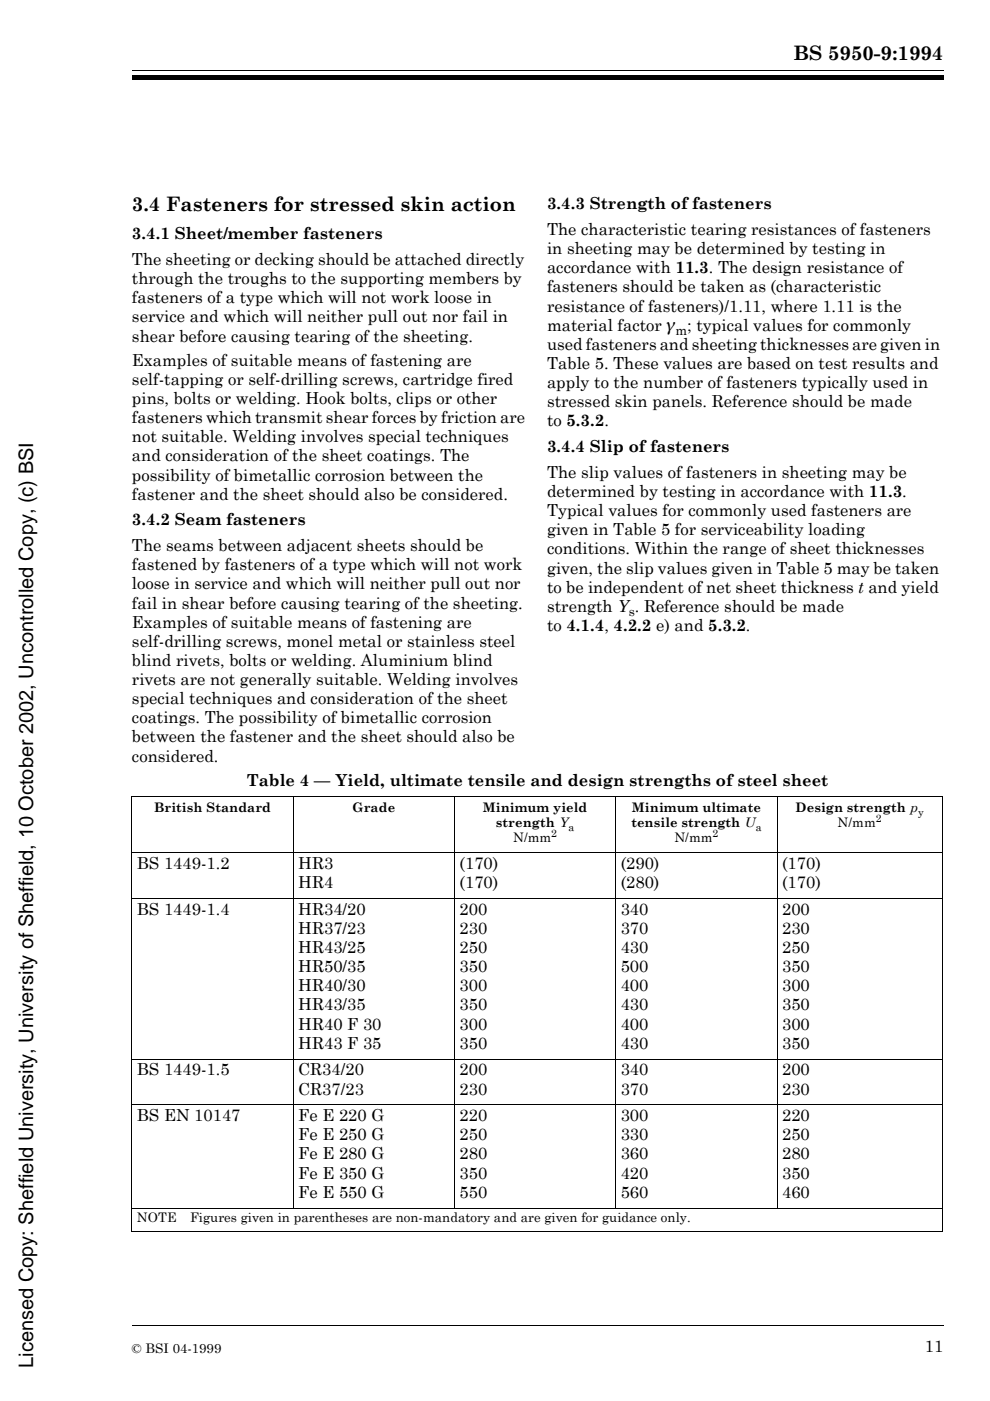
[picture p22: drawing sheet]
<svg xmlns="http://www.w3.org/2000/svg" width="210mm" height="297mm" viewBox="0 0 210 297" stroke-linecap="round" stroke-linejoin="round" font-family="sans-serif">
<defs><g id="words">
<g font-size="4.2">
<text x="168.2" y="12.8">BS 5950-9:1994</text>
<text x="28" y="44.8">3.4 Fasteners for stressed skin action</text>
<text x="7.1" y="290" transform="rotate(-90 7.1 290)">Licensed Copy: Sheffield University, University of Sheffield, 10 October 2002, Uncontrolled Copy, (c) BSI</text>
</g>
<g font-size="3.5">
<text x="116" y="44.4">3.4.3 Strength of fasteners</text>
<text x="28" y="50.7">3.4.1 Sheet/member fasteners</text>
<text x="116" y="49.8">The characteristic tearing resistances of fasteners</text>
<text x="116" y="53.9">in sheeting may be determined by testing in</text>
<text x="28" y="56.2">The sheeting or decking should be attached directly</text>
<text x="116" y="57.9">accordance with 11.3. The design resistance of</text>
<text x="28" y="60.2">through the troughs to the supporting members by</text>
<text x="28" y="64.3">fasteners of a type which will not work loose in</text>
<text x="116" y="62">fasteners should be taken as (characteristic</text>
<text x="28" y="68.4">service and which will neither pull out nor fail in</text>
<text x="116" y="66.1">resistance of fasteners)/1.11, where 1.11 is the</text>
<text x="116" y="70.1">material factor æ</text>
<text x="145.7" y="70.1">; typical values for commonly</text>
<text x="28" y="72.4">shear before causing tearing of the sheeting.</text>
<text x="28" y="77.5">Examples of suitable means of fastening are</text>
<text x="116" y="74.2">used fasteners and sheeting thicknesses are given in</text>
<text x="28" y="81.6">self-tapping or self-drilling screws, cartridge fired</text>
<text x="116" y="78.2">Table 5. These values are based on test results and</text>
<text x="116" y="82.3">apply to the number of fasteners typically used in</text>
<text x="28" y="85.6">pins, bolts or welding. Hook bolts, clips or other</text>
<text x="28" y="89.7">fasteners which transmit shear forces by friction are</text>
<text x="116" y="86.3">stressed skin panels. Reference should be made</text>
<text x="28" y="93.8">not suitable. Welding involves special techniques</text>
<text x="116" y="90.4">to 5.3.2.</text>
<text x="116" y="95.9">3.4.4 Slip of fasteners</text>
<text x="28" y="97.8">and consideration of the sheet coatings. The</text>
<text x="28" y="101.9">possibility of bimetallic corrosion between the</text>
<text x="116" y="101.3">The slip values of fasteners in sheeting may be</text>
<text x="28" y="105.9">fastener and the sheet should also be considered.</text>
<text x="116" y="105.4">determined by testing in accordance with 11.3.</text>
<text x="28" y="111.4">3.4.2 Seam fasteners</text>
<text x="116" y="109.5">Typical values for commonly used fasteners are</text>
<text x="116" y="113.5">given in Table 5 for serviceability loading</text>
<text x="28" y="116.9">The seams between adjacent sheets should be</text>
<text x="116" y="117.5">conditions. Within the range of sheet thicknesses</text>
<text x="28" y="120.9">fastened by fasteners of a type which will not work</text>
<text x="28" y="125">loose in service and which will neither pull out nor</text>
<text x="116" y="121.6">given, the slip values given in Table 5 may be taken</text>
<text x="116" y="125.7">to be independent of net sheet thickness t and yield</text>
<text x="28" y="129">fail in shear before causing tearing of the sheeting.</text>
<text x="116" y="129.7">strength Y . Reference should be made</text>
<text x="28" y="133.1">Examples of suitable means of fastening are</text>
<text x="28" y="137.1">self-drilling screws, monel metal or stainless steel</text>
<text x="116" y="133.8">to 4.1.4, 4.2.2 e) and 5.3.2.</text>
<text x="28" y="141.2">blind rivets, bolts or welding. Aluminium blind</text>
<text x="28" y="145.3">rivets are not generally suitable. Welding involves</text>
<text x="28" y="149.3">special techniques and consideration of the sheet</text>
<text x="28" y="153.4">coatings. The possibility of bimetallic corrosion</text>
<text x="28" y="157.4">between the fastener and the sheet should also be</text>
<text x="28" y="161.5">considered.</text>
<text x="52.3" y="166.6">Table 4 — Yield, ultimate tensile and design strengths of steel sheet</text>
<text x="29" y="184.3">BS 1449-1.2</text>
<text x="63.2" y="184.3">HR3</text>
<text x="97.5" y="184.3">(170)</text>
<text x="131.6" y="184.3">(290)</text>
<text x="165.8" y="184.3">(170)</text>
<text x="63.2" y="188.3">HR4</text>
<text x="97.5" y="188.3">(170)</text>
<text x="131.6" y="188.3">(280)</text>
<text x="165.8" y="188.3">(170)</text>
<text x="29" y="194">BS 1449-1.4</text>
<text x="63.2" y="194">HR34/20</text>
<text x="97.5" y="194">200</text>
<text x="131.6" y="194">340</text>
<text x="165.8" y="194">200</text>
<text x="63.2" y="198">HR37/23</text>
<text x="63.2" y="202">HR43/25</text>
<text x="97.5" y="198">230</text>
<text x="97.5" y="202">250</text>
<text x="131.6" y="198">370</text>
<text x="131.6" y="202">430</text>
<text x="165.8" y="198">230</text>
<text x="165.8" y="202">250</text>
<text x="63.2" y="206.1">HR50/35</text>
<text x="97.5" y="206.1">350</text>
<text x="131.6" y="206.1">500</text>
<text x="165.8" y="206.1">350</text>
<text x="63.2" y="210.2">HR40/30</text>
<text x="63.2" y="214.2">HR43/35</text>
<text x="97.5" y="210.2">300</text>
<text x="97.5" y="214.2">350</text>
<text x="131.6" y="210.2">400</text>
<text x="131.6" y="214.2">430</text>
<text x="165.8" y="210.2">300</text>
<text x="165.8" y="214.2">350</text>
<text x="63.2" y="218.3">HR40 F 30</text>
<text x="97.5" y="218.3">300</text>
<text x="131.6" y="218.3">400</text>
<text x="165.8" y="218.3">300</text>
<text x="29" y="228">BS 1449-1.5</text>
<text x="63.2" y="228">CR34/20</text>
<text x="63.2" y="222.4">HR43 F 35</text>
<text x="97.5" y="228">200</text>
<text x="97.5" y="222.4">350</text>
<text x="131.6" y="228">340</text>
<text x="131.6" y="222.4">430</text>
<text x="165.8" y="228">200</text>
<text x="165.8" y="222.4">350</text>
<text x="63.2" y="232.1">CR37/23</text>
<text x="97.5" y="232.1">230</text>
<text x="131.6" y="232.1">370</text>
<text x="165.8" y="232.1">230</text>
<text x="29" y="237.7">BS EN 10147</text>
<text x="63.2" y="237.7">Fe E 220 G</text>
<text x="97.5" y="237.7">220</text>
<text x="131.6" y="237.7">300</text>
<text x="165.8" y="237.7">220</text>
<text x="63.2" y="241.8">Fe E 250 G</text>
<text x="63.2" y="245.8">Fe E 280 G</text>
<text x="97.5" y="241.8">250</text>
<text x="97.5" y="245.8">280</text>
<text x="131.6" y="241.8">330</text>
<text x="131.6" y="245.8">360</text>
<text x="165.8" y="241.8">250</text>
<text x="165.8" y="245.8">280</text>
<text x="63.2" y="249.9">Fe E 350 G</text>
<text x="97.5" y="249.9">350</text>
<text x="131.6" y="249.9">420</text>
<text x="165.8" y="249.9">350</text>
<text x="63.2" y="253.9">Fe E 550 G</text>
<text x="97.5" y="253.9">550</text>
<text x="131.6" y="253.9">560</text>
<text x="165.8" y="253.9">460</text>
<text x="196.1" y="286.7">11</text>
</g>
<g font-size="2.8">
<text x="143.2" y="71">m</text>
<text x="133.3" y="130.6">s</text>
<text x="32.7" y="172.2">British Standard</text>
<text x="74.8" y="172.2">Grade</text>
<text x="102.4" y="172.2">Minimum yield</text>
<text x="134" y="172.2">Minimum ultimate</text>
<text x="168.7" y="172.2">Design strength p</text>
<text x="105.2" y="175.4">strength Y</text>
<text x="108.8" y="178.6">N/mm</text>
<text x="133.9" y="175.4">tensile strength U</text>
<text x="143" y="178.6">N/mm</text>
<text x="177.6" y="175.4">N/mm</text>
<text x="29" y="259.1">NOTE</text>
<text x="40.3" y="259.1">Figures given in parentheses are non-mandatory and are given for guidance only.</text>
<text x="28" y="286.9">© BSI 04-1999</text>
</g>
<g font-size="2.2">
<text x="194.6" y="173">y</text>
<text x="116.9" y="177.4">2</text>
<text x="120.6" y="176.1">a</text>
<text x="151.1" y="177.4">2</text>
<text x="160.2" y="176.1">a</text>
<text x="185.7" y="174.3">2</text>
</g>
</g></defs>
<g fill="#fff" stroke="#fff" stroke-width=".21">
<path d="M75.9 242.5h11.4a2.89 2.89 0 0 1 2.9 2.6h-6.2a1.17 1.17 0 0 0-1-1.5h-1.3v1.5h-5.8z"/>
<path d="M75.9 245.9h5.8v1.6a2.01 2.01 0 0 0 2.1-.5l.2-1.1 3.6 2.7h-11.7z"/>
<path d="M75.8 249.4h11.7a2.9 2.9 0 0 1 3 2.8h-6a1.22 1.22 0 0 0-1.4-1.4h-1.4v1.4h-5.8z"/>
<path d="M75.9 253h5.8v1.4h1.5a1.19 1.19 0 0 0 1.2-1.4h6.1a4 4 0 0 1-4.3 2.7h-10.3z"/>
<path d="M83.9 245.9h6.3a3 3 0 0 1-2.8 2.7z"/>
</g>
<g fill="none" stroke="#000" stroke-width=".21">
<path d="M28 15h172M27.9 168.9h172M28 168.9v92.1M62.2 168.8v87.4M96.4 168.8v87.4M130.6 168.8v87.4M164.8 168.8v87.4M199.8 168.9v92.1M27.9 180.8h172M27.9 190.5h172M27.9 224.6h172M27.9 234.3h172"/>
<path d="M27.9 256.1h172M27.9 261.1h172M28 281h172"/>
</g>
<path d="M28 16h172v1h-172z" fill="#000"/>
<use href="#words"/>
</svg>
